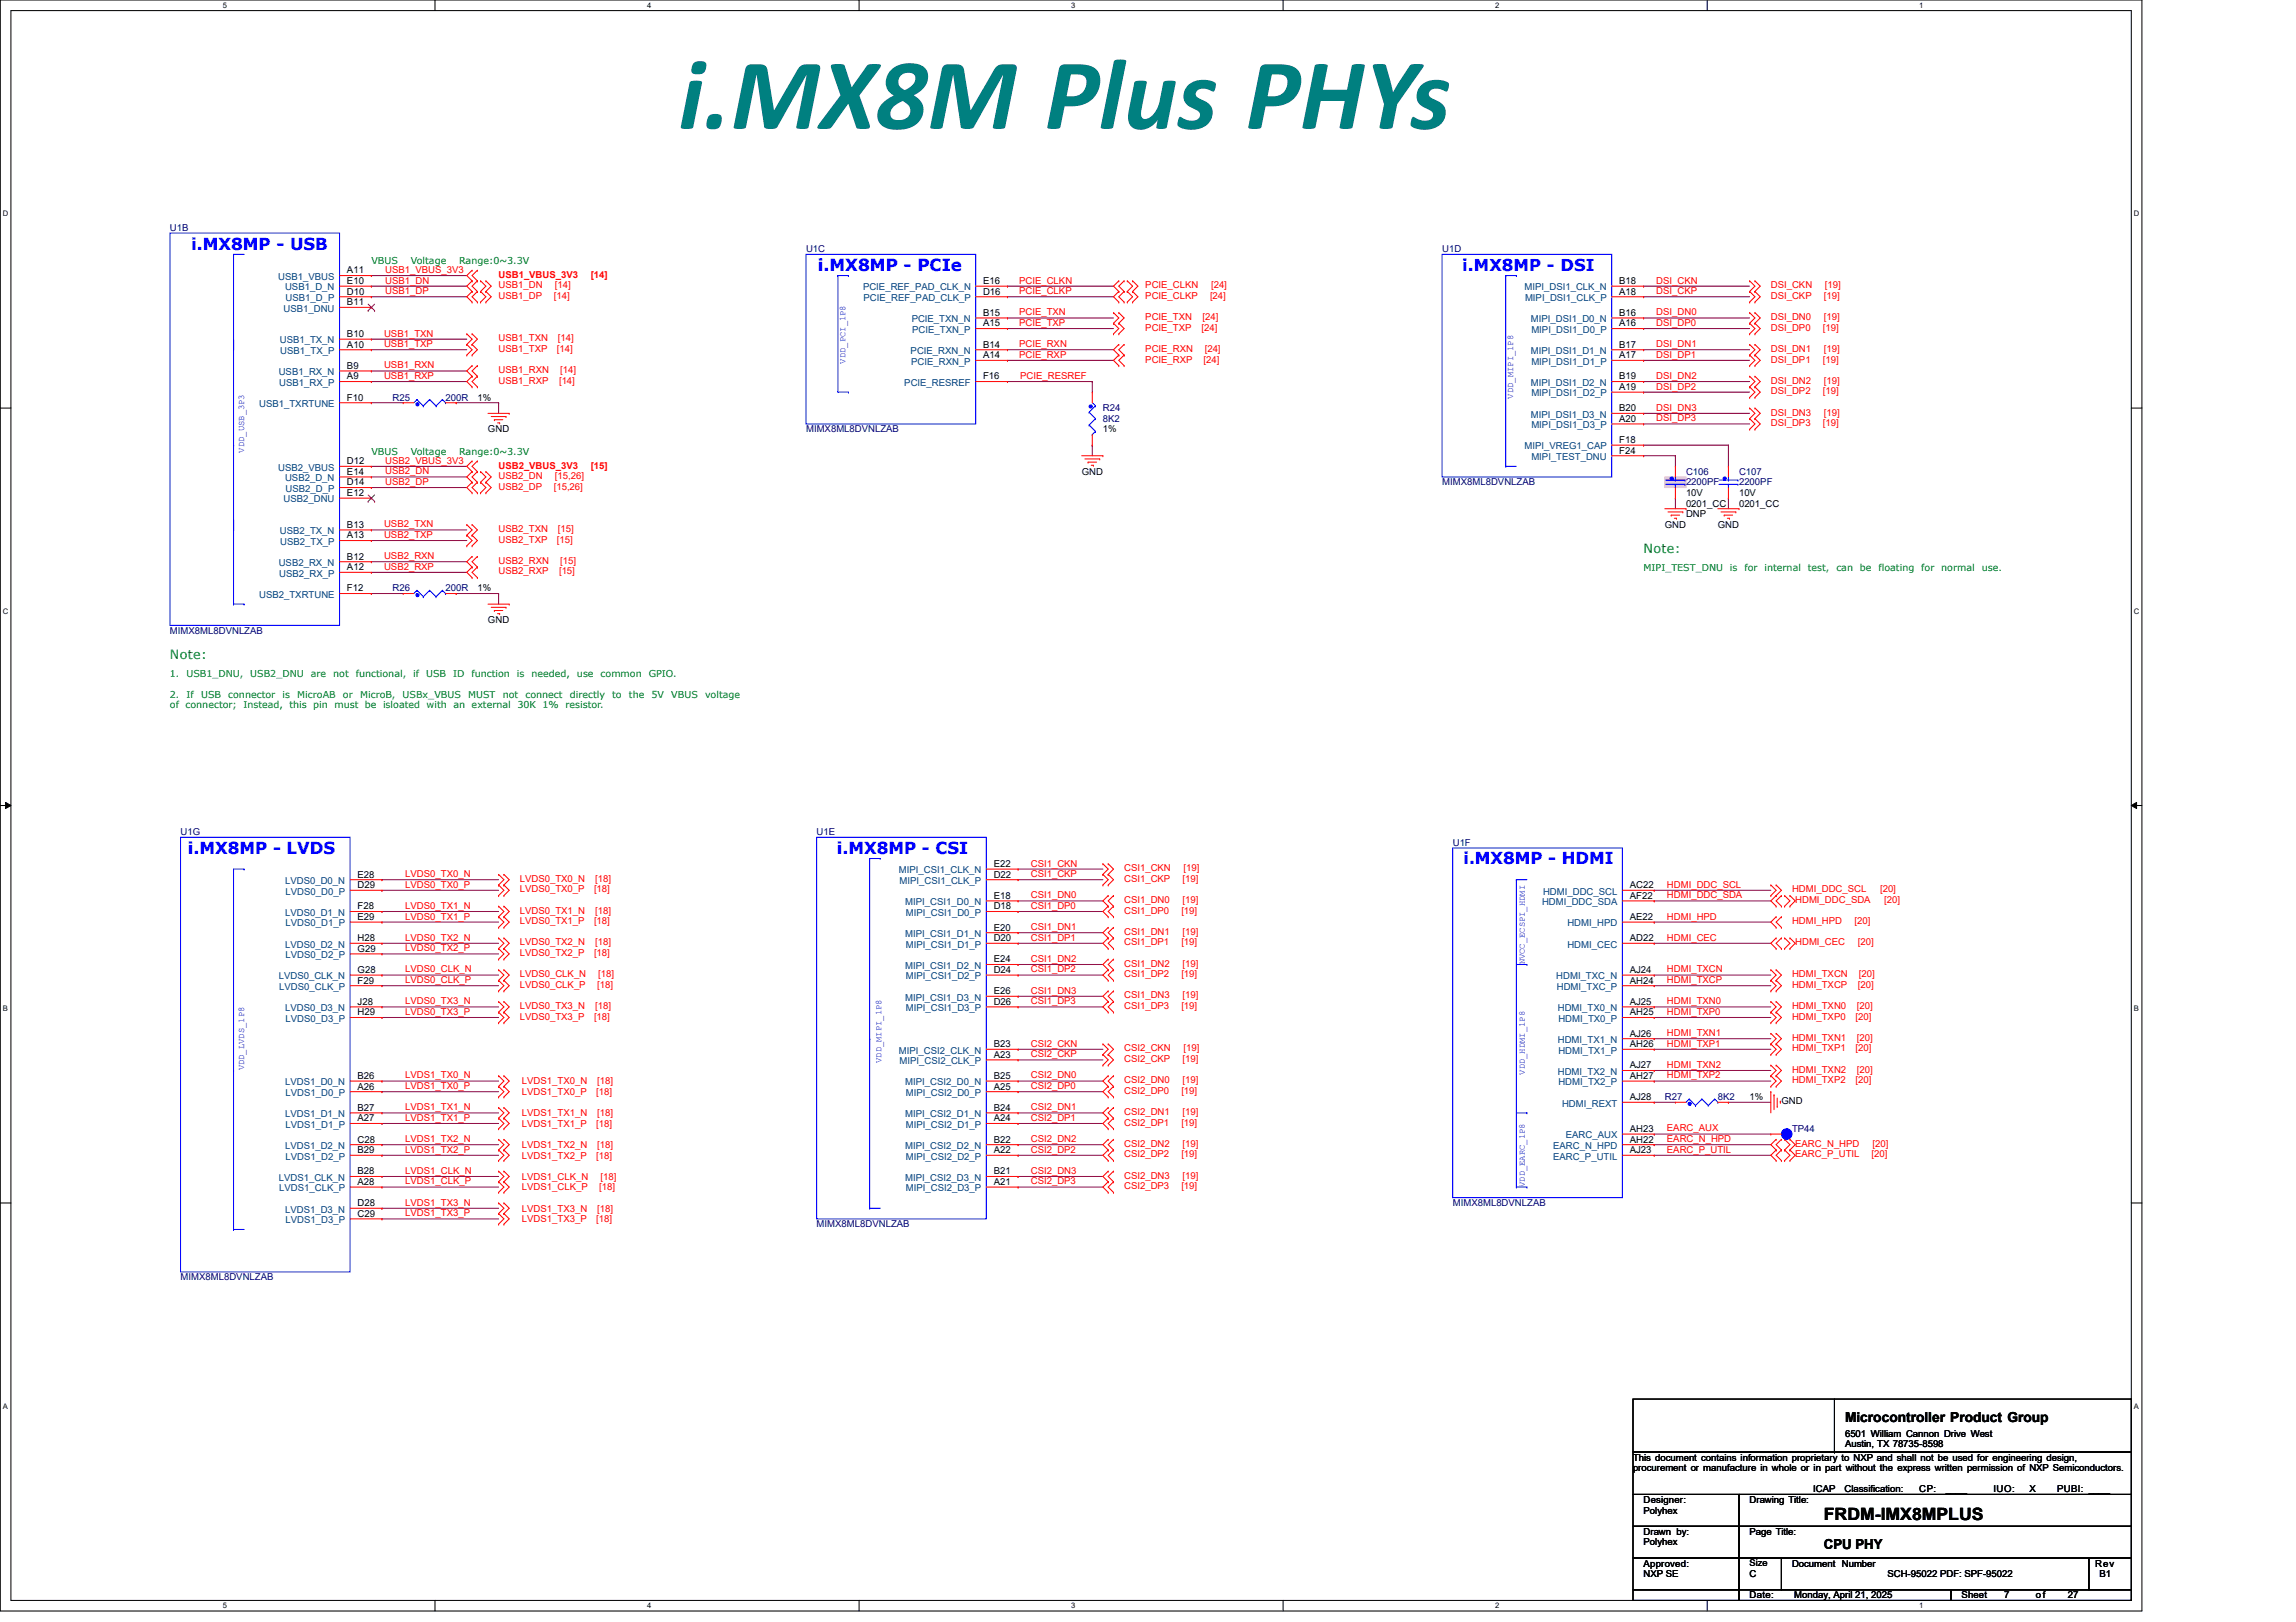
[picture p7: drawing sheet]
<svg xmlns="http://www.w3.org/2000/svg" width="297mm" height="210mm" viewBox="0 0 297 210" stroke-linecap="round" stroke-linejoin="round" font-family="sans-serif">
<defs><g id="words">
<text font-size="2.2" fill="#00f" x="105.8" y="35.1">i.MX8MP - PCIe</text>
<text font-size="2.2" x="236" y="196.7">FRDM-IMX8MPLUS</text>
<g font-size="2.1" fill="#00f">
<text x="24.7" y="32.3">i.MX8MP - USB</text>
<text x="189.2" y="35.1">i.MX8MP - DSI</text>
<text x="24.3" y="110.5">i.MX8MP - LVDS</text>
<text x="108.3" y="110.5">i.MX8MP - CSI</text>
<text x="189.3" y="111.9">i.MX8MP - HDMI</text>
</g>
<g font-size="1.8">
<text x="238.7" y="184">Microcontroller Product Group</text>
<text x="236" y="200.5">CPU PHY</text>
</g>
<g font-size="1.6" fill="#008000">
<text x="212.6" y="71.6">Note:</text>
<text x="22" y="85.3">Note:</text>
</g>
<g font-size="1.2" fill="#000080">
<text x="22" y="29.9">U1B</text>
<text x="104.3" y="32.7">U1C</text>
<text x="186.6" y="32.7">U1D</text>
<text x="50.8" y="51.9">R25</text>
<text x="57.6" y="51.9">200R</text>
<text x="142.7" y="53.2">R24</text>
<text x="104.3" y="56">MIMX8ML8DVNLZAB</text>
<text x="142.7" y="54.6">8K2</text>
<text x="186.6" y="62.8">MIMX8ML8DVNLZAB</text>
<text x="218.1" y="61.5">C106</text>
<text x="218.1" y="62.8">2200PF</text>
<text x="225" y="61.5">C107</text>
<text x="225" y="62.8">2200PF</text>
<text x="50.8" y="76.5">R26</text>
<text x="57.6" y="76.5">200R</text>
<text x="22" y="82">MIMX8ML8DVNLZAB</text>
<text x="23.4" y="108.1">U1G</text>
<text x="105.7" y="108.1">U1E</text>
<text x="187.9" y="109.5">U1F</text>
<text x="215.4" y="142.4">R27</text>
<text x="222.2" y="142.4">8K2</text>
<text x="231.8" y="146.5">TP44</text>
<text x="105.7" y="158.8">MIMX8ML8DVNLZAB</text>
<text x="187.9" y="156.1">MIMX8ML8DVNLZAB</text>
<text x="23.4" y="165.7">MIMX8ML8DVNLZAB</text>
</g>
<g font-size="1.2">
<text x="44.9" y="35.4">A11</text>
<text x="44.9" y="38.1">D10</text>
<text x="44.9" y="39.5">B11</text>
<text x="44.9" y="36.8">E10</text>
<text x="127.2" y="36.8">E16</text>
<text x="127.2" y="38.1">D16</text>
<text x="127.2" y="40.9">B15</text>
<text x="209.5" y="36.8">B18</text>
<text x="209.5" y="38.1">A18</text>
<text x="209.5" y="40.9">B16</text>
<text x="44.9" y="47.7">B9</text>
<text x="44.9" y="43.6">B10</text>
<text x="44.9" y="45">A10</text>
<text x="127.2" y="45">B14</text>
<text x="127.2" y="46.4">A14</text>
<text x="127.2" y="42.2">A15</text>
<text x="209.5" y="42.2">A16</text>
<text x="209.5" y="45">B17</text>
<text x="209.5" y="46.4">A17</text>
<text x="44.9" y="49.1">A9</text>
<text x="44.9" y="51.8">F10</text>
<text x="61.8" y="51.9">1%</text>
<text x="127.2" y="49.1">F16</text>
<text x="209.5" y="49.1">B19</text>
<text x="209.5" y="50.5">A19</text>
<text x="209.5" y="53.2">B20</text>
<text x="63.1" y="56">GND</text>
<text x="142.7" y="56">1%</text>
<text x="209.5" y="54.6">A20</text>
<text x="209.5" y="57.3">F18</text>
<text x="209.5" y="58.7">F24</text>
<text x="44.9" y="61.4">E14</text>
<text x="44.9" y="62.8">D14</text>
<text x="44.9" y="64.2">E12</text>
<text x="44.9" y="60.1">D12</text>
<text x="139.9" y="61.5">GND</text>
<text x="218.1" y="65.6">0201_CC</text>
<text x="218.1" y="64.2">10V</text>
<text x="225" y="65.6">0201_CC</text>
<text x="225" y="64.2">10V</text>
<text x="44.9" y="68.3">B13</text>
<text x="44.9" y="69.7">A13</text>
<text x="215.4" y="68.3">GND</text>
<text x="218.1" y="66.9">DNP</text>
<text x="222.2" y="68.3">GND</text>
<text x="44.9" y="72.4">B12</text>
<text x="44.9" y="73.8">A12</text>
<text x="44.9" y="76.5">F12</text>
<text x="61.8" y="76.5">1%</text>
<text x="63.1" y="80.7">GND</text>
<text x="46.3" y="113.6">E28</text>
<text x="128.6" y="112.2">E22</text>
<text x="128.6" y="113.6">D22</text>
<text x="46.3" y="114.9">D29</text>
<text x="46.3" y="117.7">F28</text>
<text x="46.3" y="119">E29</text>
<text x="128.6" y="116.3">E18</text>
<text x="128.6" y="117.7">D18</text>
<text x="210.9" y="119">AE22</text>
<text x="210.9" y="114.9">AC22</text>
<text x="210.9" y="116.3">AF22</text>
<text x="46.3" y="123.2">G29</text>
<text x="46.3" y="121.8">H28</text>
<text x="46.3" y="125.9">G28</text>
<text x="128.6" y="120.4">E20</text>
<text x="128.6" y="121.8">D20</text>
<text x="128.6" y="124.5">E24</text>
<text x="128.6" y="125.9">D24</text>
<text x="210.9" y="121.8">AD22</text>
<text x="210.9" y="125.9">AJ24</text>
<text x="46.3" y="127.3">F29</text>
<text x="46.3" y="130">J28</text>
<text x="46.3" y="131.4">H29</text>
<text x="128.6" y="128.7">E26</text>
<text x="128.6" y="130">D26</text>
<text x="210.9" y="130">AJ25</text>
<text x="210.9" y="131.4">AH25</text>
<text x="210.9" y="127.3">AH24</text>
<text x="128.6" y="135.5">B23</text>
<text x="128.6" y="136.9">A23</text>
<text x="210.9" y="134.1">AJ26</text>
<text x="210.9" y="135.5">AH26</text>
<text x="46.3" y="139.6">B26</text>
<text x="46.3" y="141">A26</text>
<text x="46.3" y="143.7">B27</text>
<text x="128.6" y="139.6">B25</text>
<text x="128.6" y="141">A25</text>
<text x="128.6" y="143.7">B24</text>
<text x="210.9" y="142.4">AJ28</text>
<text x="210.9" y="138.3">AJ27</text>
<text x="210.9" y="139.6">AH27</text>
<text x="226.4" y="142.4">1%</text>
<text x="230.5" y="142.9">GND</text>
<text x="46.3" y="149.2">B29</text>
<text x="46.3" y="145.1">A27</text>
<text x="46.3" y="147.9">C28</text>
<text x="128.6" y="145.1">A24</text>
<text x="128.6" y="147.9">B22</text>
<text x="128.6" y="149.2">A22</text>
<text x="210.9" y="146.5">AH23</text>
<text x="210.9" y="149.2">AJ23</text>
<text x="210.9" y="147.9">AH22</text>
<text x="46.3" y="153.3">A28</text>
<text x="46.3" y="152">B28</text>
<text x="128.6" y="152">B21</text>
<text x="128.6" y="153.3">A21</text>
<text x="46.3" y="156.1">D28</text>
<text x="46.3" y="157.5">C29</text>
<text x="238.7" y="186">6501 William Cannon Drive West</text>
<text x="211.3" y="189">This document contains information proprietary to NXP and shall not be used for engineering design,</text>
<text x="211.3" y="190.4">procurement or manufacture in whole or in part without the express written permission of NXP Semiconductors.</text>
<text x="238.7" y="187.3">Austin, TX 78735-8598</text>
<text x="212.6" y="194.5">Designer:</text>
<text x="212.6" y="195.9">Polyhex</text>
<text x="226.4" y="194.5">Drawing Title:</text>
<text x="234.6" y="193.1">ICAP</text>
<text x="238.6" y="193.1">Classification:</text>
<text x="248.3" y="193.1">CP:</text>
<text x="251.7" y="193.1">____</text>
<text x="257.9" y="193.1">IUO:</text>
<text x="262.6" y="193.1">X</text>
<text x="266.1" y="193.1">PUBI: ____</text>
<text x="212.6" y="202.7">Approved:</text>
<text x="212.6" y="198.6">Drawn by:</text>
<text x="212.6" y="200">Polyhex</text>
<text x="226.4" y="198.6">Page Title:</text>
<text x="226.4" y="202.7">Size</text>
<text x="231.8" y="202.7">Document Number</text>
<text x="271.1" y="202.7">Rev</text>
<text x="212.6" y="204.1">NXP SE</text>
<text x="226.4" y="206.8">Date:</text>
<text x="226.4" y="204.1">C</text>
<text x="232.1" y="206.8">Monday, April 21, 2025</text>
<text x="244.2" y="204.1">SCH-95022 PDF: SPF-95022</text>
<text x="253.8" y="206.8">Sheet</text>
<text x="259.3" y="206.8">7</text>
<text x="263.4" y="206.8">of</text>
<text x="267.5" y="206.8">27</text>
<text x="271.6" y="204.1">B1</text>
</g>
<g font-size="1.2" fill="#008000">
<text x="48" y="34.2">VBUS</text>
<text x="53.1" y="34.2">Voltage</text>
<text x="59.4" y="34.2">Range:0~3.3V</text>
<text x="48" y="58.8">VBUS</text>
<text x="53.1" y="58.8">Voltage</text>
<text x="59.4" y="58.8">Range:0~3.3V</text>
<text x="212.6" y="73.9">MIPI_TEST_DNU</text>
<text x="223.8" y="73.9">is</text>
<text x="225.7" y="73.9">for</text>
<text x="228.3" y="73.9">internal</text>
<text x="233.9" y="73.9">test,</text>
<text x="237.6" y="73.9">can</text>
<text x="240.6" y="73.9">be</text>
<text x="243" y="73.9">floating</text>
<text x="248.6" y="73.9">for</text>
<text x="251.1" y="73.9">normal</text>
<text x="256.4" y="73.9">use.</text>
<text x="22" y="87.6">1.</text>
<text x="24.1" y="87.6">USB1_DNU,</text>
<text x="32.4" y="87.6">USB2_DNU</text>
<text x="40.2" y="87.6">are</text>
<text x="43.1" y="87.6">not</text>
<text x="46" y="87.6">functional,</text>
<text x="53.5" y="87.6">if USB</text>
<text x="58.6" y="87.6">ID</text>
<text x="61" y="87.6">function</text>
<text x="66.9" y="87.6">is</text>
<text x="68.8" y="87.6">needed,</text>
<text x="74.6" y="87.6">use</text>
<text x="77.7" y="87.6">common</text>
<text x="83.9" y="87.6">GPIO.</text>
<text x="22" y="90.4">2.</text>
<text x="22" y="91.6">of connector; Instead, this pin must be isloated with an external 30K 1% resistor.</text>
<text x="24.1" y="90.4">If</text>
<text x="26" y="90.4">USB</text>
<text x="29.5" y="90.4">connector</text>
<text x="36.5" y="90.4">is</text>
<text x="38.5" y="90.4">MicroAB</text>
<text x="44.4" y="90.4">or</text>
<text x="46.6" y="90.4">MicroB,</text>
<text x="52.1" y="90.4">USBx_VBUS</text>
<text x="60.6" y="90.4">MUST</text>
<text x="65" y="90.4">not</text>
<text x="68" y="90.4">connect</text>
<text x="73.7" y="90.4">directly</text>
<text x="79.2" y="90.4">to</text>
<text x="81.4" y="90.4">the</text>
<text x="84.3" y="90.4">5V</text>
<text x="86.8" y="90.4">VBUS</text>
<text x="91.2" y="90.4">voltage</text>
</g>
<g font-size="1.2" fill="#f00">
<text x="49.8" y="35.3">USB1_VBUS_3V3</text>
<text x="64.5" y="36">USB1_VBUS_3V3</text>
<text x="76.4" y="36">[14]</text>
<text x="49.8" y="36.7">USB1_DN</text>
<text x="49.8" y="38.1">USB1_DP</text>
<text x="64.5" y="37.3">USB1_DN</text>
<text x="64.5" y="38.7">USB1_DP</text>
<text x="71.6" y="38.7">[14]</text>
<text x="71.8" y="37.3">[14]</text>
<text x="131.8" y="40.8">PCIE_TXN</text>
<text x="131.8" y="36.7">PCIE_CLKN</text>
<text x="131.8" y="38.1">PCIE_CLKP</text>
<text x="148.2" y="41.4">PCIE_TXN</text>
<text x="148.2" y="37.3">PCIE_CLKN</text>
<text x="148.2" y="38.7">PCIE_CLKP</text>
<text x="155.6" y="41.4">[24]</text>
<text x="156.5" y="38.7">[24]</text>
<text x="156.7" y="37.3">[24]</text>
<text x="214.3" y="36.7">DSI_CKN</text>
<text x="214.3" y="38.1">DSI_CKP</text>
<text x="214.3" y="40.8">DSI_DN0</text>
<text x="229.1" y="37.3">DSI_CKN</text>
<text x="229.1" y="38.7">DSI_CKP</text>
<text x="229.1" y="41.4">DSI_DN0</text>
<text x="236" y="41.4">[19]</text>
<text x="236" y="38.7">[19]</text>
<text x="236.1" y="37.3">[19]</text>
<text x="49.7" y="43.6">USB1_TXN</text>
<text x="49.7" y="44.9">USB1_TXP</text>
<text x="49.7" y="47.7">USB1_RXN</text>
<text x="64.5" y="44.2">USB1_TXN</text>
<text x="64.5" y="45.5">USB1_TXP</text>
<text x="72" y="45.5">[14]</text>
<text x="72.2" y="44.2">[14]</text>
<text x="131.8" y="42.2">PCIE_TXP</text>
<text x="131.8" y="44.9">PCIE_RXN</text>
<text x="131.8" y="46.3">PCIE_RXP</text>
<text x="148.2" y="42.8">PCIE_TXP</text>
<text x="148.2" y="45.5">PCIE_RXN</text>
<text x="148.2" y="46.9">PCIE_RXP</text>
<text x="155.4" y="42.8">[24]</text>
<text x="155.7" y="46.9">[24]</text>
<text x="155.9" y="45.5">[24]</text>
<text x="214.3" y="42.2">DSI_DP0</text>
<text x="214.3" y="44.9">DSI_DN1</text>
<text x="214.3" y="46.3">DSI_DP1</text>
<text x="229.1" y="42.8">DSI_DP0</text>
<text x="229.1" y="45.5">DSI_DN1</text>
<text x="229.1" y="46.9">DSI_DP1</text>
<text x="235.8" y="42.8">[19]</text>
<text x="235.8" y="46.9">[19]</text>
<text x="236" y="45.5">[19]</text>
<text x="49.7" y="49">USB1_RXP</text>
<text x="64.5" y="48.3">USB1_RXN</text>
<text x="64.5" y="49.7">USB1_RXP</text>
<text x="72.3" y="49.7">[14]</text>
<text x="72.5" y="48.3">[14]</text>
<text x="132" y="49">PCIE_RESREF</text>
<text x="214.3" y="49">DSI_DN2</text>
<text x="214.3" y="50.4">DSI_DP2</text>
<text x="214.3" y="53.2">DSI_DN3</text>
<text x="229.1" y="49.7">DSI_DN2</text>
<text x="229.1" y="51">DSI_DP2</text>
<text x="229.1" y="53.8">DSI_DN3</text>
<text x="235.8" y="51">[19]</text>
<text x="236" y="49.7">[19]</text>
<text x="236" y="53.8">[19]</text>
<text x="214.3" y="54.5">DSI_DP3</text>
<text x="229.1" y="55.1">DSI_DP3</text>
<text x="235.8" y="55.1">[19]</text>
<text x="49.8" y="60">USB2_VBUS_3V3</text>
<text x="49.8" y="61.4">USB2_DN</text>
<text x="49.8" y="62.8">USB2_DP</text>
<text x="64.5" y="60.7">USB2_VBUS_3V3</text>
<text x="64.5" y="62">USB2_DN</text>
<text x="64.5" y="63.4">USB2_DP</text>
<text x="71.6" y="63.4">[15,26]</text>
<text x="71.8" y="62">[15,26]</text>
<text x="76.4" y="60.7">[15]</text>
<text x="49.7" y="68.2">USB2_TXN</text>
<text x="49.7" y="69.6">USB2_TXP</text>
<text x="64.5" y="68.9">USB2_TXN</text>
<text x="64.5" y="70.2">USB2_TXP</text>
<text x="72" y="70.2">[15]</text>
<text x="72.2" y="68.9">[15]</text>
<text x="49.7" y="72.4">USB2_RXN</text>
<text x="49.7" y="73.7">USB2_RXP</text>
<text x="64.5" y="73">USB2_RXN</text>
<text x="64.5" y="74.3">USB2_RXP</text>
<text x="72.3" y="74.3">[15]</text>
<text x="72.5" y="73">[15]</text>
<text x="52.4" y="113.5">LVDS0_TX0_N</text>
<text x="133.4" y="112.1">CSI1_CKN</text>
<text x="133.4" y="113.5">CSI1_CKP</text>
<text x="145.4" y="112.8">CSI1_CKN</text>
<text x="153.1" y="112.8">[19]</text>
<text x="52.4" y="114.9">LVDS0_TX0_P</text>
<text x="52.4" y="117.6">LVDS0_TX1_N</text>
<text x="52.4" y="119">LVDS0_TX1_P</text>
<text x="67.2" y="114.1">LVDS0_TX0_N</text>
<text x="67.2" y="115.5">LVDS0_TX0_P</text>
<text x="67.2" y="118.2">LVDS0_TX1_N</text>
<text x="67.2" y="119.6">LVDS0_TX1_P</text>
<text x="76.8" y="115.5">[18]</text>
<text x="76.8" y="119.6">[18]</text>
<text x="77" y="114.1">[18]</text>
<text x="77" y="118.2">[18]</text>
<text x="133.4" y="116.2">CSI1_DN0</text>
<text x="133.4" y="117.6">CSI1_DP0</text>
<text x="145.4" y="114.1">CSI1_CKP</text>
<text x="145.4" y="116.9">CSI1_DN0</text>
<text x="145.4" y="118.2">CSI1_DP0</text>
<text x="152.8" y="118.2">[19]</text>
<text x="153" y="116.9">[19]</text>
<text x="153" y="114.1">[19]</text>
<text x="215.7" y="114.9">HDMI_DDC_SCL</text>
<text x="215.7" y="116.2">HDMI_DDC_SDA</text>
<text x="215.7" y="119">HDMI_HPD</text>
<text x="231.8" y="115.5">HDMI_DDC_SCL</text>
<text x="231.8" y="119.6">HDMI_HPD</text>
<text x="232.3" y="116.9">HDMI_DDC_SDA</text>
<text x="239.9" y="119.6">[20]</text>
<text x="243.2" y="115.5">[20]</text>
<text x="243.8" y="116.9">[20]</text>
<text x="52.4" y="121.7">LVDS0_TX2_N</text>
<text x="52.4" y="123.1">LVDS0_TX2_P</text>
<text x="52.4" y="125.9">LVDS0_CLK_N</text>
<text x="67.2" y="122.4">LVDS0_TX2_N</text>
<text x="67.2" y="123.7">LVDS0_TX2_P</text>
<text x="76.8" y="123.7">[18]</text>
<text x="77" y="122.4">[18]</text>
<text x="133.4" y="120.4">CSI1_DN1</text>
<text x="133.4" y="121.7">CSI1_DP1</text>
<text x="133.4" y="124.5">CSI1_DN2</text>
<text x="133.4" y="125.9">CSI1_DP2</text>
<text x="145.4" y="121">CSI1_DN1</text>
<text x="145.4" y="122.4">CSI1_DP1</text>
<text x="145.4" y="125.1">CSI1_DN2</text>
<text x="152.8" y="122.4">[19]</text>
<text x="153" y="121">[19]</text>
<text x="153" y="125.1">[19]</text>
<text x="215.7" y="121.7">HDMI_CEC</text>
<text x="215.7" y="125.9">HDMI_TXCN</text>
<text x="232.3" y="122.4">HDMI_CEC</text>
<text x="240.3" y="122.4">[20]</text>
<text x="52.4" y="127.2">LVDS0_CLK_P</text>
<text x="52.4" y="130">LVDS0_TX3_N</text>
<text x="52.4" y="131.3">LVDS0_TX3_P</text>
<text x="67.2" y="126.5">LVDS0_CLK_N</text>
<text x="67.2" y="127.8">LVDS0_CLK_P</text>
<text x="67.2" y="130.6">LVDS0_TX3_N</text>
<text x="67.2" y="132">LVDS0_TX3_P</text>
<text x="76.8" y="132">[18]</text>
<text x="77" y="130.6">[18]</text>
<text x="77.3" y="127.8">[18]</text>
<text x="77.4" y="126.5">[18]</text>
<text x="133.4" y="128.6">CSI1_DN3</text>
<text x="133.4" y="130">CSI1_DP3</text>
<text x="145.4" y="126.5">CSI1_DP2</text>
<text x="145.4" y="129.2">CSI1_DN3</text>
<text x="145.4" y="130.6">CSI1_DP3</text>
<text x="152.8" y="126.5">[19]</text>
<text x="152.8" y="130.6">[19]</text>
<text x="153" y="129.2">[19]</text>
<text x="215.7" y="127.2">HDMI_TXCP</text>
<text x="215.7" y="130">HDMI_TXN0</text>
<text x="215.7" y="131.3">HDMI_TXP0</text>
<text x="231.8" y="126.5">HDMI_TXCN</text>
<text x="231.8" y="127.8">HDMI_TXCP</text>
<text x="231.8" y="130.6">HDMI_TXN0</text>
<text x="231.8" y="132">HDMI_TXP0</text>
<text x="240.1" y="132">[20]</text>
<text x="240.2" y="130.6">[20]</text>
<text x="240.3" y="127.8">[20]</text>
<text x="240.5" y="126.5">[20]</text>
<text x="133.4" y="135.5">CSI2_CKN</text>
<text x="133.4" y="136.8">CSI2_CKP</text>
<text x="145.4" y="136.1">CSI2_CKN</text>
<text x="145.4" y="137.4">CSI2_CKP</text>
<text x="153" y="137.4">[19]</text>
<text x="153.1" y="136.1">[19]</text>
<text x="215.7" y="134.1">HDMI_TXN1</text>
<text x="215.7" y="135.5">HDMI_TXP1</text>
<text x="231.8" y="134.7">HDMI_TXN1</text>
<text x="231.8" y="136.1">HDMI_TXP1</text>
<text x="240.1" y="136.1">[20]</text>
<text x="240.2" y="134.7">[20]</text>
<text x="52.4" y="139.6">LVDS1_TX0_N</text>
<text x="52.4" y="140.9">LVDS1_TX0_P</text>
<text x="52.4" y="143.7">LVDS1_TX1_N</text>
<text x="67.5" y="140.3">LVDS1_TX0_N</text>
<text x="67.5" y="141.7">LVDS1_TX0_P</text>
<text x="77.1" y="141.7">[18]</text>
<text x="77.3" y="140.3">[18]</text>
<text x="133.4" y="139.6">CSI2_DN0</text>
<text x="133.4" y="140.9">CSI2_DP0</text>
<text x="133.4" y="143.7">CSI2_DN1</text>
<text x="145.4" y="140.2">CSI2_DN0</text>
<text x="145.4" y="141.6">CSI2_DP0</text>
<text x="152.8" y="141.6">[19]</text>
<text x="153" y="140.2">[19]</text>
<text x="215.7" y="138.2">HDMI_TXN2</text>
<text x="215.7" y="139.6">HDMI_TXP2</text>
<text x="231.8" y="138.8">HDMI_TXN2</text>
<text x="231.8" y="140.2">HDMI_TXP2</text>
<text x="240.1" y="140.2">[20]</text>
<text x="240.2" y="138.8">[20]</text>
<text x="52.4" y="145.1">LVDS1_TX1_P</text>
<text x="52.4" y="147.8">LVDS1_TX2_N</text>
<text x="52.4" y="149.2">LVDS1_TX2_P</text>
<text x="67.5" y="144.4">LVDS1_TX1_N</text>
<text x="67.5" y="145.8">LVDS1_TX1_P</text>
<text x="67.5" y="148.6">LVDS1_TX2_N</text>
<text x="67.5" y="149.9">LVDS1_TX2_P</text>
<text x="77.1" y="145.8">[18]</text>
<text x="77.1" y="149.9">[18]</text>
<text x="77.3" y="144.4">[18]</text>
<text x="77.3" y="148.6">[18]</text>
<text x="133.4" y="145.1">CSI2_DP1</text>
<text x="133.4" y="147.8">CSI2_DN2</text>
<text x="133.4" y="149.2">CSI2_DP2</text>
<text x="145.4" y="144.3">CSI2_DN1</text>
<text x="145.4" y="145.7">CSI2_DP1</text>
<text x="145.4" y="148.4">CSI2_DN2</text>
<text x="145.4" y="149.8">CSI2_DP2</text>
<text x="152.8" y="145.7">[19]</text>
<text x="152.8" y="149.8">[19]</text>
<text x="153" y="144.3">[19]</text>
<text x="153" y="148.4">[19]</text>
<text x="215.7" y="146.4">EARC_AUX</text>
<text x="215.7" y="147.8">EARC_N_HPD</text>
<text x="215.7" y="149.2">EARC_P_UTIL</text>
<text x="232.3" y="148.4">EARC_N_HPD</text>
<text x="232.3" y="149.8">EARC_P_UTIL</text>
<text x="242.1" y="149.8">[20]</text>
<text x="242.3" y="148.4">[20]</text>
<text x="52.4" y="151.9">LVDS1_CLK_N</text>
<text x="52.4" y="153.3">LVDS1_CLK_P</text>
<text x="67.5" y="152.7">LVDS1_CLK_N</text>
<text x="67.5" y="154">LVDS1_CLK_P</text>
<text x="77.5" y="154">[18]</text>
<text x="77.7" y="152.7">[18]</text>
<text x="133.4" y="151.9">CSI2_DN3</text>
<text x="133.4" y="153.3">CSI2_DP3</text>
<text x="145.4" y="152.5">CSI2_DN3</text>
<text x="145.4" y="153.9">CSI2_DP3</text>
<text x="152.8" y="153.9">[19]</text>
<text x="153" y="152.5">[19]</text>
<text x="52.4" y="156">LVDS1_TX3_N</text>
<text x="52.4" y="157.4">LVDS1_TX3_P</text>
<text x="67.5" y="156.8">LVDS1_TX3_N</text>
<text x="67.5" y="158.2">LVDS1_TX3_P</text>
<text x="77.1" y="158.2">[18]</text>
<text x="77.3" y="156.8">[18]</text>
</g>
<g font-size="1.2" fill="#004080">
<text x="36" y="36.2">USB1_VBUS</text>
<text x="36.7" y="40.3">USB1_DNU</text>
<text x="36.9" y="37.6">USB1_D_N</text>
<text x="37" y="39">USB1_D_P</text>
<text x="111.7" y="37.6">PCIE_REF_PAD_CLK_N</text>
<text x="111.7" y="39">PCIE_REF_PAD_CLK_P</text>
<text x="117.9" y="41.7">PCIE_TXN_N</text>
<text x="197.2" y="37.6">MIPI_DSI1_CLK_N</text>
<text x="197.3" y="39">MIPI_DSI1_CLK_P</text>
<text x="198" y="41.7">MIPI_DSI1_D0_N</text>
<text x="36.2" y="44.4">USB1_TX_N</text>
<text x="36.3" y="45.8">USB1_TX_P</text>
<text x="117.8" y="45.8">PCIE_RXN_N</text>
<text x="117.9" y="47.2">PCIE_RXN_P</text>
<text x="118" y="43.1">PCIE_TXN_P</text>
<text x="198" y="45.8">MIPI_DSI1_D1_N</text>
<text x="198.1" y="43.1">MIPI_DSI1_D0_P</text>
<text x="198.1" y="47.2">MIPI_DSI1_D1_P</text>
<text x="33.5" y="52.7">USB1_TXRTUNE</text>
<text x="36.1" y="48.6">USB1_RX_N</text>
<text x="36.1" y="49.9">USB1_RX_P</text>
<text x="117" y="49.9">PCIE_RESREF</text>
<text x="198" y="49.9">MIPI_DSI1_D2_N</text>
<text x="198.1" y="51.3">MIPI_DSI1_D2_P</text>
<text x="197.2" y="58.2">MIPI_VREG1_CAP</text>
<text x="198" y="54">MIPI_DSI1_D3_N</text>
<text x="198.1" y="55.4">MIPI_DSI1_D3_P</text>
<text x="198.1" y="59.5">MIPI_TEST_DNU</text>
<text x="36" y="60.9">USB2_VBUS</text>
<text x="36.7" y="65">USB2_DNU</text>
<text x="36.9" y="62.3">USB2_D_N</text>
<text x="37" y="63.6">USB2_D_P</text>
<text x="36.2" y="69.1">USB2_TX_N</text>
<text x="36.3" y="70.5">USB2_TX_P</text>
<text x="33.5" y="77.4">USB2_TXRTUNE</text>
<text x="36.1" y="73.2">USB2_RX_N</text>
<text x="36.1" y="74.6">USB2_RX_P</text>
<text x="116.3" y="113">MIPI_CSI1_CLK_N</text>
<text x="36.9" y="114.4">LVDS0_D0_N</text>
<text x="36.9" y="118.5">LVDS0_D1_N</text>
<text x="37" y="115.8">LVDS0_D0_P</text>
<text x="37" y="119.9">LVDS0_D1_P</text>
<text x="116.4" y="114.4">MIPI_CSI1_CLK_P</text>
<text x="117.1" y="117.1">MIPI_CSI1_D0_N</text>
<text x="117.2" y="118.5">MIPI_CSI1_D0_P</text>
<text x="199.5" y="117.1">HDMI_DDC_SDA</text>
<text x="199.6" y="115.8">HDMI_DDC_SCL</text>
<text x="202.8" y="119.9">HDMI_HPD</text>
<text x="36.9" y="122.6">LVDS0_D2_N</text>
<text x="37" y="124">LVDS0_D2_P</text>
<text x="117.1" y="121.3">MIPI_CSI1_D1_N</text>
<text x="117.1" y="125.4">MIPI_CSI1_D2_N</text>
<text x="117.2" y="122.6">MIPI_CSI1_D1_P</text>
<text x="202.8" y="122.6">HDMI_CEC</text>
<text x="36.1" y="126.7">LVDS0_CLK_N</text>
<text x="36.1" y="128.1">LVDS0_CLK_P</text>
<text x="36.9" y="130.9">LVDS0_D3_N</text>
<text x="117.1" y="129.5">MIPI_CSI1_D3_N</text>
<text x="117.2" y="126.7">MIPI_CSI1_D2_P</text>
<text x="117.2" y="130.9">MIPI_CSI1_D3_P</text>
<text x="201.3" y="126.7">HDMI_TXC_N</text>
<text x="201.4" y="128.1">HDMI_TXC_P</text>
<text x="201.5" y="130.9">HDMI_TX0_N</text>
<text x="37" y="132.2">LVDS0_D3_P</text>
<text x="116.3" y="136.3">MIPI_CSI2_CLK_N</text>
<text x="116.4" y="137.7">MIPI_CSI2_CLK_P</text>
<text x="201.5" y="135">HDMI_TX1_N</text>
<text x="201.6" y="132.2">HDMI_TX0_P</text>
<text x="201.6" y="136.3">HDMI_TX1_P</text>
<text x="36.9" y="140.5">LVDS1_D0_N</text>
<text x="37" y="141.8">LVDS1_D0_P</text>
<text x="117.1" y="140.5">MIPI_CSI2_D0_N</text>
<text x="117.2" y="141.8">MIPI_CSI2_D0_P</text>
<text x="201.5" y="139.1">HDMI_TX2_N</text>
<text x="201.6" y="140.5">HDMI_TX2_P</text>
<text x="202.1" y="143.2">HDMI_REXT</text>
<text x="36.9" y="144.6">LVDS1_D1_N</text>
<text x="36.9" y="148.7">LVDS1_D2_N</text>
<text x="37" y="145.9">LVDS1_D1_P</text>
<text x="117.1" y="144.6">MIPI_CSI2_D1_N</text>
<text x="117.1" y="148.7">MIPI_CSI2_D2_N</text>
<text x="117.2" y="145.9">MIPI_CSI2_D1_P</text>
<text x="200.9" y="148.7">EARC_N_HPD</text>
<text x="202.6" y="147.3">EARC_AUX</text>
<text x="36.1" y="152.8">LVDS1_CLK_N</text>
<text x="36.1" y="154.2">LVDS1_CLK_P</text>
<text x="37" y="150.1">LVDS1_D2_P</text>
<text x="117.1" y="152.8">MIPI_CSI2_D3_N</text>
<text x="117.2" y="150.1">MIPI_CSI2_D2_P</text>
<text x="117.2" y="154.2">MIPI_CSI2_D3_P</text>
<text x="200.9" y="150.1">EARC_P_UTIL</text>
<text x="36.9" y="156.9">LVDS1_D3_N</text>
<text x="37" y="158.3">LVDS1_D3_P</text>
</g>
<g font-size="1.1" fill="#00f">
<text x="109.4" y="47" transform="rotate(-90 109.4 47)">VDD_PCI_1P8</text>
<text x="195.8" y="51.6" transform="rotate(-90 195.8 51.6)">VDD_MIPI_1P8</text>
<text x="31.6" y="58.6" transform="rotate(-90 31.6 58.6)">VDD_USB_3P3</text>
<text x="197.3" y="124.8" transform="rotate(-90 197.3 124.8)">NVCC_ECSPI_HDMI</text>
<text x="114" y="137.6" transform="rotate(-90 114 137.6)">VDD_MIPI_1P8</text>
<text x="31.6" y="138.5" transform="rotate(-90 31.6 138.5)">VDD_LVDS_1P8</text>
<text x="197.3" y="139.1" transform="rotate(-90 197.3 139.1)">VDD_HDMI_1P8</text>
<text x="197.3" y="153.6" transform="rotate(-90 197.3 153.6)">VDD_EARC_1P8</text>
</g>
<g font-size="1">
<text x="28.8" y="1">5</text>
<text x="83.7" y="1">4</text>
<text x="138.6" y="1">3</text>
<text x="193.4" y="1">2</text>
<text x="248.3" y="1">1</text>
<text x=".4" y="28">D</text>
<text x="276.1" y="28">D</text>
<text x=".4" y="79.4">C</text>
<text x="276.1" y="79.4">C</text>
<text x=".4" y="130.8">B</text>
<text x="276.1" y="130.8">B</text>
<text x=".4" y="182.3">A</text>
<text x="276.1" y="182.3">A</text>
<text x="28.8" y="208.1">5</text>
<text x="83.7" y="208.1">4</text>
<text x="138.6" y="208.1">3</text>
<text x="193.4" y="208.1">2</text>
<text x="248.3" y="208.1">1</text>
</g>
</g></defs>
<path d="M0 0h277.1v208.5h-277.1zM1.4 1.4h274.3v205.7h-274.3z" fill="none" stroke="#000" stroke-width=".13"/>
<g fill="#fff">
<path d="M28.8 .1h.6v1.1h-.6z"/>
<path d="M28.8 207.3h.6v1h-.6z"/>
</g>
<path d="M56.3 0v1.4M56.3 207.1v1.4" fill="none" stroke="#000" stroke-width=".13"/>
<g fill="#fff">
<path d="M83.7 .1h.6v1.1h-.6z"/>
<path d="M83.7 207.3h.6v1h-.6z"/>
</g>
<path d="M111.1 0v1.4M111.1 207.1v1.4" fill="none" stroke="#000" stroke-width=".13"/>
<g fill="#fff">
<path d="M138.6 .1h.5v1.1h-.5z"/>
<path d="M138.6 207.3h.5v1h-.5z"/>
</g>
<path d="M166 0v1.4M166 207.1v1.4" fill="none" stroke="#000" stroke-width=".13"/>
<g fill="#fff">
<path d="M193.4 .1h.6v1.1h-.6z"/>
<path d="M193.4 207.3h.6v1h-.6z"/>
</g>
<path d="M220.9 0v1.4M220.9 207.1v1.4" fill="none" stroke="#000" stroke-width=".13"/>
<g fill="#fff">
<path d="M248.3 .1h.5v1.1h-.5z"/>
<path d="M248.3 207.3h.5v1.1h-.5z"/>
<path d="M.4 27.1h.7v1.1h-.7z"/>
<path d="M276.1 27.1h.7v1.1h-.7z"/>
<path d="M.4 78.5h.7v1.1h-.7z"/>
<path d="M276.1 78.5h.7v1.1h-.7z"/>
</g>
<path d="M0 52.8h1.4M275.7 52.8h1.4" fill="none" stroke="#000" stroke-width=".13"/>
<g fill="#fff">
<path d="M.4 130h.6v1.1h-.6z"/>
<path d="M276.1 130h.6v1.1h-.6z"/>
</g>
<path d="M0 104.2h1.4M.7 103.8l.7 .4-.7 .4zM275.7 104.2h1.4M275.7 104.2l.7-.4v.8z" fill="none" stroke="#000" stroke-width=".13"/>
<path d="M.7 103.8l.7 .4-.7 .4zM275.7 104.2l.7-.4v.8z" fill="#000"/>
<g fill="#fff">
<path d="M.4 181.4h.6v1.1h-.6z"/>
<path d="M276.1 181.4h.6v1.1h-.6z"/>
</g>
<path d="M0 155.7h1.4M275.7 155.7h1.4" fill="none" stroke="#000" stroke-width=".13"/>
<path d="M215.4 61.7h2.7v1.4h-2.7z" fill="#ff80ff"/>
<path d="M215.4 61.7h2.7v1.4h-2.7z" fill="none" stroke="#ff80ff" stroke-width=".13"/>
<path d="M89.8 8.1a1.52 1.52 0 0 1 1.5 0 1.06 1.06 0 0 1-.1 1.2 1.06 1.06 0 0 1-1.2 .3h-.2a.55 .55 0 0 1-.3-.8l.1-.4zM89.3 10.6a1.94 1.94 0 0 1 1.5 0l-1.1 5.8a.73 .73 0 0 1-.9 .3l-.6-.1-.1-.2zM91.8 15a1.36 1.36 0 0 1 1.5 0l.1 .5a1.11 1.11 0 0 1-1.6 1.2 .8 .8 0 0 1-.3-1.2zM96.7 8.5l.3-.2h1.2a.9 .9 0 0 1 1.1 1l.8 4.9 2.9-4.9a1.36 1.36 0 0 1 1.4-1h1.2a.49 .49 0 0 1 .5 .7l-1.5 7.4a.67 .67 0 0 1-.8 .3l-.7-.1-.1-.2 1.4-6.7-3.8 6.7a1.65 1.65 0 0 1-1.7 .1l-1-6.9-1.4 6.8a.67 .67 0 0 1-.8 .3l-.7-.1-.1-.2 1.5-7.4zM107.6 8.4l.4-.1a1.47 1.47 0 0 1 1.3 .2l.9 2.8 1.9-2.7a1.97 1.97 0 0 1 1.7-.3l.2 .2-.3 .5-2.5 3.4 1.3 3.8a.37 .37 0 0 1-.1 .4 .37 .37 0 0 1-.4 .1 1.51 1.51 0 0 1-1.2-.2l-1.1-3.1-2.1 3a2.08 2.08 0 0 1-1.7 .2l-.2-.1 .3-.5 2.7-3.7-1.1-3.3-.1-.4zM115.3 9a3.7 3.7 0 0 1 4.3-.3 2.09 2.09 0 0 1-.7 3.2l-.7 .4a2.19 2.19 0 0 1 1.3 2 2.19 2.19 0 0 1-1.3 2 4.4 4.4 0 0 1-4.1 0 2.05 2.05 0 0 1 .4-3.2l1.1-.7a2.06 2.06 0 0 1-.3-3.4zM116.5 9.8a1.13 1.13 0 0 0 .5 1.9 1.82 1.82 0 0 0 1.4-1.7 1.01 1.01 0 0 0-1.5-.5zM115.7 13.8a.95 .95 0 0 0-.5 1 .95 .95 0 0 0 .9 .7 1.32 1.32 0 0 0 1.6-1.5l-.3-.5-.6-.4zM122.1 8.5l.4-.2h1.2a.9 .9 0 0 1 1.1 1l.8 4.9 2.8-4.9a1.36 1.36 0 0 1 1.4-1h1.2a.49 .49 0 0 1 .5 .7l-1.5 7.4a.66 .66 0 0 1-.8 .3l-.6-.1-.2-.2 1.4-6.7-3.8 6.7a1.65 1.65 0 0 1-1.7 .1l-1-6.9-1.4 6.8a.67 .67 0 0 1-.8 .3l-.6-.1-.1-.2 1.4-7.4zM137.1 8.6l.3-.2 .3-.1h2.3a2.16 2.16 0 0 1 2.3 1.8 3.4 3.4 0 0 1-3.7 3.7h-.9l-.5 2.6a.8 .8 0 0 1-.9 .3l-.7-.1-.1-.2 1.5-7.5zM138.5 9.6l-.5 2.9h.8a1.71 1.71 0 0 0 1.5-2.6l-.6-.2zM144.2 7.9a1.95 1.95 0 0 1 1.5 0l-1.7 8.5a.72 .72 0 0 1-.8 .3l-.7-.1-.1-.2zM146.8 10.6l.4-.1a1.33 1.33 0 0 1 1.2 .1l-.7 3.7a.77 .77 0 0 0 .4 1.1 2.59 2.59 0 0 0 1.9-2.2l.5-2.5a.74 .74 0 0 1 .9-.3l.6 .1 .1 .2-1.1 5.7a1.16 1.16 0 0 1-1.4 .2l.2-1.1a2.48 2.48 0 0 1-3.4 1 2.31 2.31 0 0 1-.4-2.3zM153.8 10.9a3 3 0 0 1 3.5-.1v.1a1.22 1.22 0 0 1-.3 1l-.2-.1a1.66 1.66 0 0 0-2 0 .62 .62 0 0 0 .5 1 2.03 2.03 0 0 1 1.6 1.7 2.49 2.49 0 0 1-3 2.3h-.4a1.19 1.19 0 0 1-1.2-.7l.1-.5a.36 .36 0 0 1 .1-.3 .36 .36 0 0 1 .4-.1 1.85 1.85 0 0 0 2.2 .1 .67 .67 0 0 0-.4-1.1l-.2-.1a1.76 1.76 0 0 1-1.1-2.7zM163.1 8.6l.3-.2 .3-.1h2.3a2.16 2.16 0 0 1 2.3 1.8 3.4 3.4 0 0 1-3.7 3.7h-.9l-.5 2.6a.8 .8 0 0 1-.9 .3l-.7-.1-.1-.2 1.5-7.5zM164.5 9.6l-.5 2.9h.8a1.71 1.71 0 0 0 1.5-2.6l-.6-.2zM170.1 8.4l.5-.1a1.4 1.4 0 0 1 1.2 .2l-.6 3.1h3.1l.6-3a.78 .78 0 0 1 .9-.3l.6 .1 .2 .2-1.6 7.8a.76 .76 0 0 1-.9 .3l-.7-.1-.1-.1 .7-3.4h-3.1l-.7 3.3a.78 .78 0 0 1-.9 .3l-.7-.1-.1-.2zM177.7 8.4l.4-.1a1.37 1.37 0 0 1 1.2 .2l.9 3.5 2.1-3.4a1.85 1.85 0 0 1 1.8-.2l.1 .1-.1 .3-3.3 4.7-.6 2.9a.8 .8 0 0 1-.9 .3l-.7-.1-.1-.1 .6-3-1.5-4.7zM183.9 10.9a3 3 0 0 1 3.5-.1l.1 .1a1.22 1.22 0 0 1-.4 1l-.2-.1a1.66 1.66 0 0 0-1.9 0 .62 .62 0 0 0 .4 1 2.03 2.03 0 0 1 1.6 1.7 2.43 2.43 0 0 1-2.7 2.3h-.6a1.19 1.19 0 0 1-1.2-.7l.1-.5a.36 .36 0 0 1 .1-.3 .36 .36 0 0 1 .3-.1 1.85 1.85 0 0 0 2.3 .1 .67 .67 0 0 0-.4-1.1l-.2-.1a1.78 1.78 0 0 1-1.4-1.3 1.78 1.78 0 0 1 .6-1.9z" fill="#008080"/>
<g fill="none" stroke="#800040" stroke-width=".13">
<path d="M48 35.7h.1M48 37h.1M48 38.4h.1M48 35.7h12.4M48 37h12.4M48 38.4h12.4M130.3 37h.1M130.3 38.4h.1M130.3 37h13.8M130.3 38.4h13.8M212.6 37h.1M212.6 38.4h.1"/>
<path d="M212.6 37h13.8M212.6 38.4h13.8M48 43.9h.1M48 45.3h.1M48 48h.1M48 49.4h.1M48 52.1h.1M48 43.9h12.4M48 45.3h12.4M48 48h12.4M48 49.4h12.4M48 52.1h4.2"/>
<path d="M59 52.1h.1M59 52.1h5.5M64.5 52.1h.1M64.5 52.1v1.4M130.3 49.4h11M130.3 49.4h.1M130.3 41.1h.1M130.3 42.5h.1M130.3 45.3h.1M130.3 46.6h.1M130.3 45.3h13.8M130.3 41.1h13.8"/>
<path d="M130.3 42.5h13.8M130.3 46.6h13.8M141.3 57.6h.1M141.3 49.4h.1M141.3 49.4v1.3M141.3 57.6v1.4M212.6 41.1h.1M212.6 42.5h.1M212.6 45.3h.1M212.6 46.6h.1M212.6 49.4h.1M212.6 50.7h.1"/>
<path d="M212.6 53.5h.1M212.6 54.9h.1M212.6 57.6h.1M212.6 59h.1M212.6 57.6h11M212.6 45.3h13.8M212.6 49.4h13.8M212.6 41.1h13.8M212.6 42.5h13.8M212.6 46.6h13.8M212.6 50.7h13.8M212.6 53.5h13.8"/>
<path d="M212.6 54.9h13.8M212.6 59h4.2M216.8 59h.1M216.8 59v1.4M223.6 57.6h.1M223.6 57.6v2.8M48 60.4h.1M48 61.7h.1M48 63.1h.1M48 68.6h.1M48 70h.1M48 72.7h.1"/>
<path d="M48 74.1h.1M48 76.8h.1M48 60.4h12.4M48 61.7h12.4M48 63.1h12.4M48 68.6h12.4M48 70h12.4M48 72.7h12.4M48 74.1h12.4M48 76.8h4.2M59 76.8h.1M59 76.8h5.5"/>
<path d="M64.5 76.8h.1M64.5 76.8v1.4M216.8 64.5h.1M216.8 64.5v1.3M223.6 64.5h.1M223.6 64.5v1.3M49.4 119.3h.1M49.4 119.3h15.1M49.4 118h.1M49.4 118h15.1M49.4 115.2h.1M49.4 115.2h15.1"/>
<path d="M49.4 113.8h.1M49.4 113.8h15.1M131.7 112.5h.1M131.7 113.8h.1M131.7 116.6h.1M131.7 118h.1M131.7 112.5h11M131.7 113.8h11M131.7 116.6h11M131.7 118h11M214 116.6h15.1M214 115.2h15.1"/>
<path d="M214 119.3h15.1M214 115.2h.1M214 116.6h.1M214 119.3h.1M49.4 127.6h.1M49.4 127.6h15.1M49.4 126.2h.1M49.4 126.2h15.1M49.4 123.4h.1M49.4 123.4h15.1M49.4 139.9h.1M49.4 139.9h15.1"/>
<path d="M49.4 131.7h.1M49.4 131.7h15.1M49.4 130.3h.1M49.4 130.3h15.1M49.4 122.1h.1M49.4 122.1h15.1M131.7 137.2h.1M131.7 135.8h.1M131.7 120.7h.1M131.7 122.1h.1M131.7 124.8h.1M131.7 126.2h.1"/>
<path d="M131.7 128.9h.1M131.7 130.3h.1M131.7 139.9h.1M131.7 120.7h11M131.7 122.1h11M131.7 124.8h11M131.7 126.2h11M131.7 128.9h11M131.7 130.3h11M131.7 135.8h11M131.7 137.2h11M131.7 139.9h11"/>
<path d="M214 122.1h15.1M214 126.2h15.1M214 130.3h15.1M214 135.8h15.1M214 139.9h15.1M214 127.6h15.1M214 131.7h15.1M214 134.4h15.1M214 138.5h15.1M214 122.1h.1M214 126.2h.1M214 127.6h.1"/>
<path d="M214 130.3h.1M214 131.7h.1M214 134.4h.1M214 135.8h.1M214 138.5h.1M214 139.9h.1M49.4 156.4h.1M49.4 156.4h15.1M49.4 145.4h.1M49.4 145.4h15.1M49.4 153.6h.1M49.4 153.6h15.1"/>
<path d="M49.4 144h.1M49.4 144h15.1M49.4 152.2h.1M49.4 152.2h15.1M49.4 141.3h.1M49.4 141.3h15.1M49.4 148.1h.1M49.4 148.1h15.1M49.4 149.5h.1M49.4 149.5h15.1M49.4 157.7h.1M49.4 157.7h15.1"/>
<path d="M131.7 145.4h.1M131.7 145.4h11M131.7 141.3h.1M131.7 149.5h.1M131.7 149.5h11M131.7 144h.1M131.7 144h11M131.7 153.6h.1M131.7 153.6h11M131.7 152.2h.1M131.7 152.2h11M131.7 141.3h11"/>
<path d="M131.7 148.1h.1M131.7 148.1h11M214 148.1h15.1M214 149.5h15.1M214 146.8h15.1M214 142.6h2.8M214 142.6h.1M214 146.8h.1M214 148.1h.1M214 149.5h.1M223.6 142.6h5.5M223.6 142.6h.1"/>
</g>
<g fill="none" stroke="#f00" stroke-width=".13">
<path d="M61.1 35h.1M61.1 36.3h.1M61.1 37.7h.1M61.1 39.1h.1M61.1 35l-.7 .7 .7 .6M61.1 36.3l-.7 .7 .7 .7M61.1 37.7l-.7 .7 .7 .7M61.8 36.3h.1M61.8 35h.1M61.8 37.7h.1M61.8 39.1h.1M61.8 35l-.7 .7 .7 .6"/>
<path d="M61.8 36.3l-.7 .7 .7 .7M61.8 37.7l-.7 .7 .7 .7M62.2 37.7h.1M62.2 36.3h.1M62.2 39.1h.1M62.2 36.3l.7 .7-.7 .7M62.2 37.7l.7 .7-.7 .7M62.9 36.3h.1M62.9 37.7h.1M62.9 39.1h.1M62.9 36.3l.6 .7-.6 .7M62.9 37.7l.6 .7-.6 .7"/>
<path d="M144.7 36.3h.1M144.7 37.7h.1M144.7 39.1h.1M144.7 36.3l-.6 .7 .6 .7M144.7 37.7l-.6 .7 .6 .7M145.4 37.7h.1M145.4 36.3h.1M145.4 39.1h.1M145.4 36.3l-.7 .7 .7 .7M145.4 37.7l-.7 .7 .7 .7M145.8 36.3l.7 .7-.7 .7M145.8 37.7l.7 .7-.7 .7"/>
<path d="M145.8 37.7h.1M145.8 36.3h.1M145.8 39.1h.1M146.5 36.3h.1M146.5 37.7h.1M146.5 39.1h.1M146.5 36.3l.7 .7-.7 .7M146.5 37.7l.7 .7-.7 .7M226.4 36.3h.1M226.4 37.7h.1M226.4 39.1h.1M226.4 36.3l.6 .7-.6 .7 .6 .7-.6 .7"/>
<path d="M227 36.3l.7 .7-.7 .7M227 37.7l.7 .7-.7 .7M227 36.3h.1M227 37.7h.1M227 39.1h.1M60.4 43.2h.1M60.4 44.6h.1M60.4 45.9h.1M60.4 43.2l.7 .7-.7 .7M60.4 44.6l.7 .7-.7 .6M61.1 43.2h.1M61.1 44.6h.1"/>
<path d="M61.1 45.9h.1M61.1 47.3h.1M61.1 48.7h.1M61.1 50.1h.1M61.1 59.7h.1M61.1 43.2l.7 .7-.7 .7M61.1 44.6l.7 .7-.7 .6M61.1 47.3l-.7 .7 .7 .7M61.1 48.7l-.7 .7 .7 .7M61.1 59.7l-.7 .7 .7 .6M61.8 48.7h.1M61.8 47.3h.1"/>
<path d="M61.8 50.1h.1M61.8 59.7h.1M61.8 47.3l-.7 .7 .7 .7M61.8 48.7l-.7 .7 .7 .7M61.8 59.7l-.7 .7 .7 .6M63.1 53.5h2.8M63.5 53.9h2M64 54.3h.1M64 54.3h1.1M64.4 54.7h.2M64.6 54.7h.1M65.5 53.9h.1"/>
<path d="M65.9 53.5h.1M139.9 59h2.8M140.4 59.4h1.9M140.8 59.8h1.1M140.8 59.8h.1M142.3 59.4h.1M142.7 59h.1M144.1 40.5l.6 .6-.6 .7M144.1 41.8l.6 .7-.6 .7M144.1 40.5h.1M144.1 41.8h.1M144.1 43.2h.1"/>
<path d="M144.7 40.5h.1M144.7 41.8h.1M144.7 43.2h.1M144.7 44.6h.1M144.7 45.9h.1M144.7 47.3h.1M144.7 44.6l-.6 .7 .6 .6M144.7 45.9l-.6 .7 .6 .7M144.7 40.5l.7 .6-.7 .7M144.7 41.8l.7 .7-.7 .7M145.4 45.9h.1M145.4 44.6h.1"/>
<path d="M145.4 47.3h.1M145.4 44.6l-.7 .7 .7 .6M145.4 45.9l-.7 .7 .7 .7M226.4 40.5h.1M226.4 41.8h.1M226.4 43.2h.1M226.4 44.6h.1M226.4 45.9h.1M226.4 47.3h.1M226.4 48.7h.1M226.4 50.1h.1M226.4 51.4h.1"/>
<path d="M226.4 52.8h.1M226.4 54.2h.1M226.4 55.5h.1M226.4 40.5l.6 .6-.6 .7 .6 .7-.6 .7M226.4 44.6l.6 .7-.6 .6 .6 .7-.6 .7M226.4 48.7l.6 .7-.6 .7 .6 .6-.6 .7M226.4 52.8l.6 .7-.6 .7 .6 .7-.6 .6M227 40.5l.7 .6-.7 .7M227 41.8l.7 .7-.7 .7M227 44.6l.7 .7-.7 .6M227 45.9l.7 .7-.7 .7M227 48.7l.7 .7-.7 .7"/>
<path d="M227 50.1l.7 .6-.7 .7M227 52.8l.7 .7-.7 .7M227 54.2l.7 .7-.7 .6M227 40.5h.1M227 41.8h.1M227 43.2h.1M227 44.6h.1M227 45.9h.1M227 47.3h.1M227 48.7h.1M227 50.1h.1M227 51.4h.1"/>
<path d="M227 52.8h.1M227 54.2h.1M227 55.5h.1M60.4 67.9h.1M60.4 69.3h.1M60.4 70.6h.1M60.4 67.9l.7 .7-.7 .7M60.4 69.3l.7 .7-.7 .6M61.1 61h.1M61.1 62.4h.1M61.1 63.8h.1M61.1 67.9h.1"/>
<path d="M61.1 69.3h.1M61.1 70.6h.1M61.1 72h.1M61.1 73.4h.1M61.1 74.8h.1M61.1 61l-.7 .7 .7 .7M61.1 62.4l-.7 .7 .7 .7M61.1 67.9l.7 .7-.7 .7M61.1 69.3l.7 .7-.7 .6M61.1 72l-.7 .7 .7 .7M61.1 73.4l-.7 .7 .7 .7M61.8 61h.1"/>
<path d="M61.8 62.4h.1M61.8 63.8h.1M61.8 73.4h.1M61.8 72h.1M61.8 74.8h.1M61.8 61l-.7 .7 .7 .7M61.8 62.4l-.7 .7 .7 .7M61.8 72l-.7 .7 .7 .7M61.8 73.4l-.7 .7 .7 .7M62.2 62.4h.1M62.2 61h.1M62.2 63.8h.1"/>
<path d="M62.2 61l.7 .7-.7 .7M62.2 62.4l.7 .7-.7 .7M62.9 61h.1M62.9 62.4h.1M62.9 63.8h.1M62.9 61l.6 .7-.6 .7M62.9 62.4l.6 .7-.6 .7M63.1 78.2h2.8M63.5 78.6h2M64 79h.1M64 79h1.1M64.4 79.4h.2"/>
<path d="M64.6 79.4h.1M65.5 78.6h.1M65.9 78.2h.1M141.2 60.2h.3M141.5 60.2h.1M215.4 65.8h2.7M215.8 66.2h1.9M216.2 66.7h.1M216.2 66.7h1.1M216.6 67.1h.3M216.9 67.1h.1M217.7 66.2h.1"/>
<path d="M218.1 65.8h.1M222.2 65.8h2.8M222.7 66.2h1.9M223.1 66.7h.1M223.1 66.7h1.1M223.5 67.1h.2M223.7 67.1h.1M224.6 66.2h.1M225 65.8h.1M45.3 119.3h4.1M45.3 118h4.1M45.3 115.2h4.1"/>
<path d="M45.3 113.8h4.1M49.4 119.3h.1M49.4 118h.1M49.4 115.2h.1M49.4 113.8h.1M64.5 115.9h.1M64.5 118.6l.7 .7-.7 .7M64.5 114.5h.1M64.5 117.3l.7 .7-.7 .6M64.5 113.2h.1M64.5 118.6h.1M64.5 114.5l.7 .7-.7 .7"/>
<path d="M64.5 113.2l.7 .6-.7 .7M64.5 117.3h.1M65.2 115.9h.1M65.2 118.6l.7 .7-.7 .7M65.2 114.5h.1M65.2 113.2h.1M65.2 117.3l.7 .7-.7 .6M65.2 114.5l.7 .7-.7 .7M65.2 118.6h.1M65.2 113.2l.7 .6-.7 .7M65.2 117.3h.1M142.7 111.8l.7 .7-.7 .7"/>
<path d="M142.7 113.2l.7 .6-.7 .7M142.7 111.8h.1M142.7 113.2h.1M142.7 114.5h.1M143.4 111.8h.1M143.4 113.2h.1M143.4 114.5h.1M143.4 115.9h.1M143.4 117.3h.1M143.4 118.6h.1M143.4 115.9l-.7 .7 .7 .7M143.4 117.3l-.7 .7 .7 .6"/>
<path d="M143.4 111.8l.7 .7-.7 .7M143.4 113.2l.7 .6-.7 .7M144.1 117.3h.1M144.1 115.9h.1M144.1 118.6h.1M144.1 115.9l-.7 .7 .7 .7M144.1 117.3l-.7 .7 .7 .6M229.1 114.5h.1M229.1 115.9h.1M229.1 114.5l.7 .7-.7 .7M229.8 114.5l.7 .7-1.4 1.4 .7 .7M229.8 114.5h.1"/>
<path d="M229.8 115.9h.1M229.8 117.3h.1M229.8 118.6h.1M229.8 118.6l-.7 .7 .7 .7M230.5 117.3h.1M230.5 115.9h.1M230.5 118.6h.1M230.5 115.9l-.7 .7 .7 .7M230.5 118.6l-.7 .7 .7 .7M230.9 117.3h.1M230.9 115.9h.1M230.9 115.9l.7 .7-.7 .7"/>
<path d="M231.6 115.9l.7 .7-.7 .7M231.6 115.9h.1M231.6 117.3h.1M45.3 127.6h4.1M45.3 126.2h4.1M45.3 131.7h4.1M45.3 139.9h4.1M45.3 123.4h4.1M45.3 130.3h4.1M45.3 122.1h4.1M49.4 127.6h.1M49.4 126.2h.1"/>
<path d="M49.4 123.4h.1M49.4 139.9h.1M49.4 131.7h.1M49.4 130.3h.1M49.4 122.1h.1M64.5 124.1h.1M64.5 132.4h.1M64.5 122.8h.1M64.5 126.9l.7 .7-.7 .6M64.5 131h.1M64.5 125.5l.7 .7-.7 .7M64.5 121.4h.1"/>
<path d="M64.5 139.2h.1M64.5 129.6h.1M64.5 120h.1M64.5 128.2h.1M64.5 122.8l.7 .6-.7 .7M64.5 131l.7 .7-.7 .7M64.5 126.9h.1M64.5 121.4l.7 .7-.7 .7M64.5 139.2l.7 .7-.7 .7M64.5 125.5h.1M64.5 129.6l.7 .7-.7 .7M65.2 124.1h.1"/>
<path d="M65.2 126.9l.7 .7-.7 .6M65.2 132.4h.1M65.2 122.8h.1M65.2 131h.1M65.2 139.2h.1M65.2 121.4h.1M65.2 129.6h.1M65.2 125.5l.7 .7-.7 .7M65.2 128.2h.1M65.2 120h.1M65.2 122.8l.7 .6-.7 .7M65.2 131l.7 .7-.7 .7"/>
<path d="M65.2 121.4l.7 .7-.7 .7M65.2 126.9h.1M65.2 139.2l.7 .7-.7 .7M65.2 125.5h.1M65.2 129.6l.7 .7-.7 .7M142.7 135.1l.7 .7-.7 .7M142.7 136.5l.7 .7-.7 .6M142.7 135.1h.1M142.7 136.5h.1M142.7 137.8h.1M143.4 120h.1M143.4 121.4h.1"/>
<path d="M143.4 122.8h.1M143.4 124.1h.1M143.4 125.5h.1M143.4 126.9h.1M143.4 128.2h.1M143.4 129.6h.1M143.4 131h.1M143.4 135.1h.1M143.4 136.5h.1M143.4 137.8h.1M143.4 139.2h.1M143.4 120l-.7 .7 .7 .7"/>
<path d="M143.4 121.4l-.7 .7 .7 .7M143.4 124.1l-.7 .7 .7 .7M143.4 125.5l-.7 .7 .7 .7M143.4 128.2l-.7 .7 .7 .7M143.4 129.6l-.7 .7 .7 .7M143.4 139.2l-.7 .7 .7 .7M143.4 135.1l.7 .7-.7 .7M143.4 136.5l.7 .7-.7 .6M144.1 121.4h.1M144.1 120h.1M144.1 122.8h.1M144.1 125.5h.1"/>
<path d="M144.1 124.1h.1M144.1 126.9h.1M144.1 129.6h.1M144.1 128.2h.1M144.1 131h.1M144.1 139.2h.1M144.1 120l-.7 .7 .7 .7M144.1 121.4l-.7 .7 .7 .7M144.1 124.1l-.7 .7 .7 .7M144.1 125.5l-.7 .7 .7 .7M144.1 128.2l-.7 .7 .7 .7M144.1 129.6l-.7 .7 .7 .7"/>
<path d="M144.1 139.2l-.7 .7 .7 .7M229.1 125.5h.1M229.1 126.9h.1M229.1 128.2h.1M229.1 129.6h.1M229.1 131h.1M229.1 132.4h.1M229.1 133.7h.1M229.1 135.1h.1M229.1 136.5h.1M229.1 137.8h.1M229.1 139.2h.1"/>
<path d="M229.1 125.5l.7 .7-.7 .7M229.1 126.9l.7 .7-.7 .6M229.1 129.6l.7 .7-.7 .7M229.1 131l.7 .7-.7 .7M229.1 133.7l.7 .7-.7 .7M229.1 135.1l.7 .7-.7 .7M229.1 137.8l.7 .7-.7 .7M229.1 139.2l.7 .7-.7 .7M229.8 125.5l.7 .7-.7 .7M229.8 126.9l.7 .7-.7 .6M229.8 129.6l.7 .7-.7 .7M229.8 131l.7 .7-.7 .7"/>
<path d="M229.8 133.7l.7 .7-.7 .7M229.8 135.1l.7 .7-.7 .7M229.8 137.8l.7 .7-.7 .7M229.8 139.2l.7 .7-.7 .7M229.8 120h.1M229.8 121.4h.1M229.8 122.8h.1M229.8 125.5h.1M229.8 126.9h.1M229.8 128.2h.1M229.8 129.6h.1M229.8 131h.1"/>
<path d="M229.8 132.4h.1M229.8 133.7h.1M229.8 135.1h.1M229.8 136.5h.1M229.8 137.8h.1M229.8 139.2h.1M229.8 121.4l-.7 .7 .7 .7M230.5 120h.1M230.5 122.8h.1M230.5 121.4h.1M230.5 121.4l-.7 .7 .7 .7M230.9 122.8h.1"/>
<path d="M230.9 121.4h.1M230.9 121.4l.7 .7-.7 .7M231.6 121.4l.7 .7-.7 .7M231.6 121.4h.1M231.6 122.8h.1M45.3 156.4h4.1M45.3 145.4h4.1M45.3 144h4.1M45.3 153.6h4.1M45.3 152.2h4.1M45.3 149.5h4.1M45.3 141.3h4.1"/>
<path d="M45.3 157.7h4.1M45.3 148.1h4.1M49.4 156.4h.1M49.4 145.4h.1M49.4 153.6h.1M49.4 144h.1M49.4 152.2h.1M49.4 141.3h.1M49.4 148.1h.1M49.4 149.5h.1M49.4 157.7h.1M64.5 155.7l.7 .7-.7 .6"/>
<path d="M64.5 142h.1M64.5 151.6h.1M64.5 144.7l.7 .7-.7 .7M64.5 150.2h.1M64.5 158.4h.1M64.5 140.6h.1M64.5 143.3l.7 .7-.7 .7M64.5 148.8h.1M64.5 152.9l.7 .7-.7 .7M64.5 147.4h.1M64.5 157h.1M64.5 155.7h.1"/>
<path d="M64.5 151.6l.7 .6-.7 .7M64.5 140.6l.7 .7-.7 .7M64.5 146.1h.1M64.5 148.8l.7 .7-.7 .7M64.5 144.7h.1M64.5 154.3h.1M64.5 157l.7 .7-.7 .7M64.5 143.3h.1M64.5 152.9h.1M64.5 147.4l.7 .7-.7 .7M65.2 155.7l.7 .7-.7 .6M65.2 151.6h.1"/>
<path d="M65.2 142h.1M65.2 150.2h.1M65.2 152.9l.7 .7-.7 .7M65.2 140.6h.1M65.2 144.7l.7 .7-.7 .7M65.2 143.3l.7 .7-.7 .7M65.2 158.4h.1M65.2 148.8h.1M65.2 151.6l.7 .6-.7 .7M65.2 157h.1M65.2 146.1h.1M65.2 147.4h.1"/>
<path d="M65.2 155.7h.1M65.2 154.3h.1M65.2 140.6l.7 .7-.7 .7M65.2 148.8l.7 .7-.7 .7M65.2 144.7h.1M65.2 152.9h.1M65.2 157l.7 .7-.7 .7M65.2 147.4l.7 .7-.7 .7M65.2 143.3h.1M143.4 151.6h.1M143.4 150.2h.1M143.4 148.8h.1"/>
<path d="M143.4 144.7l-.7 .7 .7 .7M143.4 152.9l-.7 .7 .7 .7M143.4 146.1h.1M143.4 147.4h.1M143.4 140.6h.1M143.4 142h.1M143.4 143.3h.1M143.4 140.6l-.7 .7 .7 .7M143.4 143.3l-.7 .7 .7 .7M143.4 147.4l-.7 .7 .7 .7M143.4 152.9h.1M143.4 148.8l-.7 .7 .7 .7"/>
<path d="M143.4 154.3h.1M143.4 151.6l-.7 .6 .7 .7M143.4 144.7h.1M144.1 147.4h.1M144.1 151.6h.1M144.1 144.7l-.7 .7 .7 .7M144.1 152.9l-.7 .7 .7 .7M144.1 144.7h.1M144.1 150.2h.1M144.1 151.6l-.7 .6 .7 .7M144.1 152.9h.1M144.1 148.8h.1"/>
<path d="M144.1 140.6h.1M144.1 142h.1M144.1 143.3h.1M144.1 140.6l-.7 .7 .7 .7M144.1 143.3l-.7 .7 .7 .7M144.1 147.4l-.7 .7 .7 .7M144.1 148.8l-.7 .7 .7 .7M144.1 146.1h.1M144.1 154.3h.1M229.1 141.3h.1M229.1 140.6h.1M229.1 141.3v2.7"/>
<path d="M229.5 141.7h.1M229.5 141.7v1.9M229.8 140.6h.1M229.8 147.4h.1M229.8 148.8h.1M229.8 150.2h.1M229.8 147.4l-.7 .7 .7 .7M229.8 148.8l-.7 .7 .7 .7M229.9 143.2h.1M229.9 142.1v1.1M230.3 142.5h.1M230.3 142.5v.3"/>
<path d="M230.5 148.8h.1M230.5 147.4h.1M230.5 150.2h.1M230.5 147.4l-.7 .7 .7 .7M230.5 148.8l-.7 .7 .7 .7M230.9 148.8h.1M230.9 147.4h.1M230.9 150.2h.1M230.9 147.4l.7 .7-.7 .7M230.9 148.8l.7 .7-.7 .7M231.6 147.4l.7 .7-.7 .7M231.6 148.8l.7 .7-.7 .7"/>
<path d="M231.6 147.4h.1M231.6 148.8h.1M231.6 150.2h.1"/>
</g>
<g fill="none" stroke="#000" stroke-width=".13">
<path d="M211.3 187.9h64.4v5.5h-64.4zM211.3 181.1h64.4v6.8h-64.4zM211.3 193.4h13.7v4.1h-13.7zM211.3 197.5h13.7v4.1h-13.7zM225 193.4h50.7v4.1h-50.7zM225 197.5h50.7v4.1h-50.7zM237.3 187.9h.1M237.3 181.1v6.8M211.3 201.6h13.7v4.1h-13.7zM211.3 205.7h13.7v1.4h-13.7zM225 205.7h27.4v1.4h-27.4zM225 201.6h5.5v4.1h-5.5z"/>
<path d="M230.5 201.6h39.7v4.1h-39.7zM252.4 205.7h23.3v1.4h-23.3zM270.2 201.6h5.5v4.1h-5.5z"/>
</g>
<g fill="none" stroke="#00f" stroke-width=".13">
<path d="M140.9 53.4l.8 .8M140.9 55l.8 .8M140.9 53.4h.1M140.9 55h.1M141.3 52.1l.4 .4M141.3 56.2h.1M141.7 52.5h.1M141.7 54.2h.1M141.7 55.8h.1M141.7 52.5l-.8 .9M141.7 54.2l-.8 .8M141.7 55.8l-.4 .4"/>
<path d="M23.4 108.4h21.9v56.2h-21.9zM30.2 112.5v46.6M30.2 112.5h.1M30.2 112.5h1.4M31.6 112.5h.1M30.2 138.5h.1M30.2 159.1h.1M30.2 159.1h1.4"/>
</g>
<circle cx="141.1" cy="52.6" r=".2" fill="#00f"/>
<g fill="none" stroke="#00f" stroke-width=".13">
<path d="M215.5 62.7h2.5M215.5 62.1h2.5M216.8 62.7h.1M216.8 62.7v.4M218 62.7h.1M218 62.1h.1M187.9 109.7h22v45.3h-22zM196.2 113.8h1.3M196.2 113.8h.1M196.2 113.8v39.8M196.2 124.8h1.3M197.5 124.8h.1"/>
<path d="M196.2 153.6h1.3M196.2 144h1.3M196.2 153.6h.1M197.5 153.6h.1M197.5 144h.1"/>
<circle cx="141.1" cy="52.6" r=".2"/>
</g>
<g fill="none" stroke="#f00" stroke-width=".13">
<path d="M141.3 50.7h.1M141.3 57.6h.1M141.3 50.7v1.4M141.3 56.2v1.4M209.9 119.3h4.1M209.9 115.2h4.1M209.9 116.6h4.1M214 119.3h.1M214 115.2h.1M214 116.6h.1M209.9 122.1h4.1M209.9 130.3h4.1"/>
<path d="M209.9 131.7h4.1M209.9 134.4h4.1M209.9 135.8h4.1M209.9 138.5h4.1M209.9 139.9h4.1M209.9 126.2h4.1M209.9 127.6h4.1M214 122.1h.1M214 130.3h.1M214 131.7h.1M214 134.4h.1M214 135.8h.1"/>
<path d="M214 138.5h.1M214 139.9h.1M214 126.2h.1M214 127.6h.1M209.9 142.6h4.1M209.9 146.8h4.1M209.9 149.5h4.1M209.9 148.1h4.1M214 142.6h.1M214 146.8h.1M214 149.5h.1M214 148.1h.1"/>
</g>
<circle cx="216.3" cy="61.9" r=".2" fill="#00f"/>
<g fill="none" stroke="#00f" stroke-width=".13">
<path d="M22 30.2h21.9v50.7h-21.9zM30.2 32.9h.1M30.2 32.9v45.3M30.2 32.9h1.4M104.3 32.9h21.9v22h-21.9zM108.4 35.7h1.4M108.4 35.7h.1M108.4 35.7v15h1.4M109.8 35.7h.1M30.2 57.6h.1M30.2 45.3h.1M53.9 51.7h.1"/>
<path d="M53.9 51.7l-.4 .4M53.9 51.7l.9 .8M54.8 52.5h.1M55.6 51.7h.1M55.6 51.7l-.8 .8M55.6 51.7l.8 .8M56.4 52.5h.1M57.2 51.7h.1M57.2 51.7l-.8 .8M57.2 51.7l.4 .4M57.6 52.1h.1M109.8 50.7h.1"/>
<path d="M30.2 78.2h.1M30.2 68.6h.1M30.2 78.2h1.4M31.6 78.2h.1M216.8 62.1h.1M216.8 61.7v.4"/>
<circle cx="216.3" cy="61.9" r=".2"/>
</g>
<g fill="none" stroke="#f00" stroke-width=".13">
<path d="M43.9 35.7h4.1M43.9 38.4h4.1M43.9 39.8h4.1M43.9 37h4.1M48 35.7h.1M48 38.4h.1M48 39.8h.1M48 37h.1M126.2 38.4h4.1M126.2 37h4.1M130.3 37h.1M130.3 38.4h.1"/>
<path d="M43.9 48h4.1M43.9 49.4h4.1M43.9 52.1h4.1M43.9 43.9h4.1M43.9 45.3h4.1M48 48h.1M48 49.4h.1M48 52.1h.1M48 43.9h.1M48 45.3h.1M126.2 49.4h4.1M126.2 45.3h4.1"/>
<path d="M126.2 46.6h4.1M126.2 41.1h4.1M126.2 42.5h4.1M130.3 49.4h.1M130.3 45.3h.1M130.3 46.6h.1M130.3 41.1h.1M130.3 42.5h.1M43.9 61.7h4.1M43.9 63.1h4.1M43.9 64.5h4.1M43.9 72.7h4.1"/>
<path d="M43.9 74.1h4.1M43.9 76.8h4.1M43.9 68.6h4.1M43.9 70h4.1M43.9 60.4h4.1M48 61.7h.1M48 63.1h.1M48 64.5h.1M48 72.7h.1M48 74.1h.1M48 76.8h.1M48 68.6h.1"/>
<path d="M48 70h.1M48 60.4h.1M216.8 60.4h.1M216.8 64.5h.1M216.8 60.4v1.3M216.8 63.1v1.4"/>
</g>
<path d="M47.6 39.4l.9 .8M48.5 39.4l-.9 .8M47.6 40.2h.1M48.5 40.2h.1M47.6 64.9h.1M47.6 64.1l.9 .8M48.5 64.1l-.9 .8M48.5 64.9h.1" fill="none" stroke="#804000" stroke-width=".13"/>
<circle cx="54" cy="52.3" r=".2" fill="#00f"/>
<g fill="none" stroke="#00f" stroke-width=".13">
<path d="M53.9 76.4h.1M53.9 76.4l-.4 .4M53.9 76.4l.9 .8M54.8 77.2h.1M55.6 76.4h.1M55.6 76.4l-.8 .8M55.6 76.4l.8 .8M56.4 77.2h.1M57.2 76.4h.1M57.2 76.4l-.8 .8M57.2 76.4l.4 .4M57.6 76.8h.1"/>
<circle cx="54" cy="52.3" r=".2"/>
</g>
<path d="M52.2 52.1h.1M52.2 52.1h1.3M57.6 52.1h1.4M59 52.1h.1" fill="none" stroke="#f00" stroke-width=".13"/>
<circle cx="54" cy="77" r=".2" fill="#00f"/>
<g fill="none" stroke="#00f" stroke-width=".13">
<path d="M222.4 62.7h2.4M222.4 62.1h2.4M223.6 62.7h.1M223.6 62.7v.4M224.8 62.7h.1M224.8 62.1h.1"/>
<circle cx="54" cy="77" r=".2"/>
</g>
<path d="M52.2 76.8h.1M52.2 76.8h1.3M57.6 76.8h1.4M59 76.8h.1" fill="none" stroke="#f00" stroke-width=".13"/>
<circle cx="223.1" cy="61.9" r=".2" fill="#00f"/>
<g fill="none" stroke="#00f" stroke-width=".13">
<path d="M223.6 62.1h.1M223.6 61.7v.4M105.7 108.4h21.9v49.3h-21.9zM112.5 111.1h1.4M112.5 111.1h.1M112.5 111.1v45.3M113.9 111.1h.1M112.5 134.4h.1M112.5 156.4h.1M112.5 156.4h1.4"/>
<circle cx="223.1" cy="61.9" r=".2"/>
</g>
<g fill="none" stroke="#f00" stroke-width=".13">
<path d="M223.6 60.4h.1M223.6 64.5h.1M223.6 60.4v1.3M223.6 63.1v1.4M127.6 112.5h4.1M127.6 113.8h4.1M127.6 116.6h4.1M127.6 118h4.1M131.7 112.5h.1M131.7 113.8h.1M131.7 116.6h.1M131.7 118h.1"/>
<path d="M127.6 137.2h4.1M127.6 120.7h4.1M127.6 122.1h4.1M127.6 124.8h4.1M127.6 126.2h4.1M127.6 128.9h4.1M127.6 130.3h4.1M127.6 135.8h4.1M127.6 139.9h4.1M131.7 137.2h.1M131.7 135.8h.1M131.7 120.7h.1"/>
<path d="M131.7 122.1h.1M131.7 124.8h.1M131.7 126.2h.1M131.7 128.9h.1M131.7 130.3h.1M131.7 139.9h.1M127.6 145.4h4.1M127.6 152.2h4.1M127.6 153.6h4.1M127.6 144h4.1M127.6 149.5h4.1M127.6 148.1h4.1"/>
<path d="M127.6 141.3h4.1M131.7 145.4h.1M131.7 141.3h.1M131.7 149.5h.1M131.7 144h.1M131.7 153.6h.1M131.7 152.2h.1M131.7 148.1h.1"/>
</g>
<circle cx="231.1" cy="146.8" r=".68" fill="#00f"/>
<g fill="none" stroke="#00f" stroke-width=".13">
<path d="M218.5 142.2l.9 .9M218.5 142.2h.1M218.5 142.2l-.4 .4M219.4 143.1h.1M220.2 142.2l.8 .9M220.2 142.2h.1M220.2 142.2l-.8 .9M221 143.1h.1M221.8 142.2l.4 .4M221.8 142.2h.1M221.8 142.2l-.8 .9M222.2 142.6h.1"/>
<circle cx="231.1" cy="146.8" r=".68"/>
</g>
<path d="M229.1 146.8h1.4M229.1 146.8h.1" fill="none" stroke="#f00" stroke-width=".13"/>
<circle cx="218.6" cy="142.8" r=".2" fill="#00f"/>
<g fill="none" stroke="#00f" stroke-width=".13">
<path d="M186.6 32.9h21.9v28.8h-21.9zM194.8 35.7h.1M194.8 35.7v24.7M194.8 35.7h1.4M196.2 35.7h.1M194.8 60.4h.1M194.8 60.4h1.4"/>
<circle cx="218.6" cy="142.8" r=".2"/>
</g>
<g fill="none" stroke="#f00" stroke-width=".13">
<path d="M208.5 37h4.1M208.5 38.4h4.1M212.6 37h.1M212.6 38.4h.1M208.5 41.1h4.1M208.5 42.5h4.1M208.5 45.3h4.1M208.5 46.6h4.1M208.5 49.4h4.1M208.5 50.7h4.1M208.5 53.5h4.1M208.5 54.9h4.1"/>
<path d="M208.5 57.6h4.1M208.5 59h4.1M212.6 41.1h.1M212.6 42.5h.1M212.6 45.3h.1M212.6 46.6h.1M212.6 49.4h.1M212.6 50.7h.1M212.6 53.5h.1M212.6 54.9h.1M212.6 57.6h.1M212.6 59h.1"/>
<path d="M216.8 142.6h1.3M216.8 142.6h.1M222.2 142.6h1.4M223.6 142.6h.1"/>
</g>
<use href="#words"/>
</svg>
